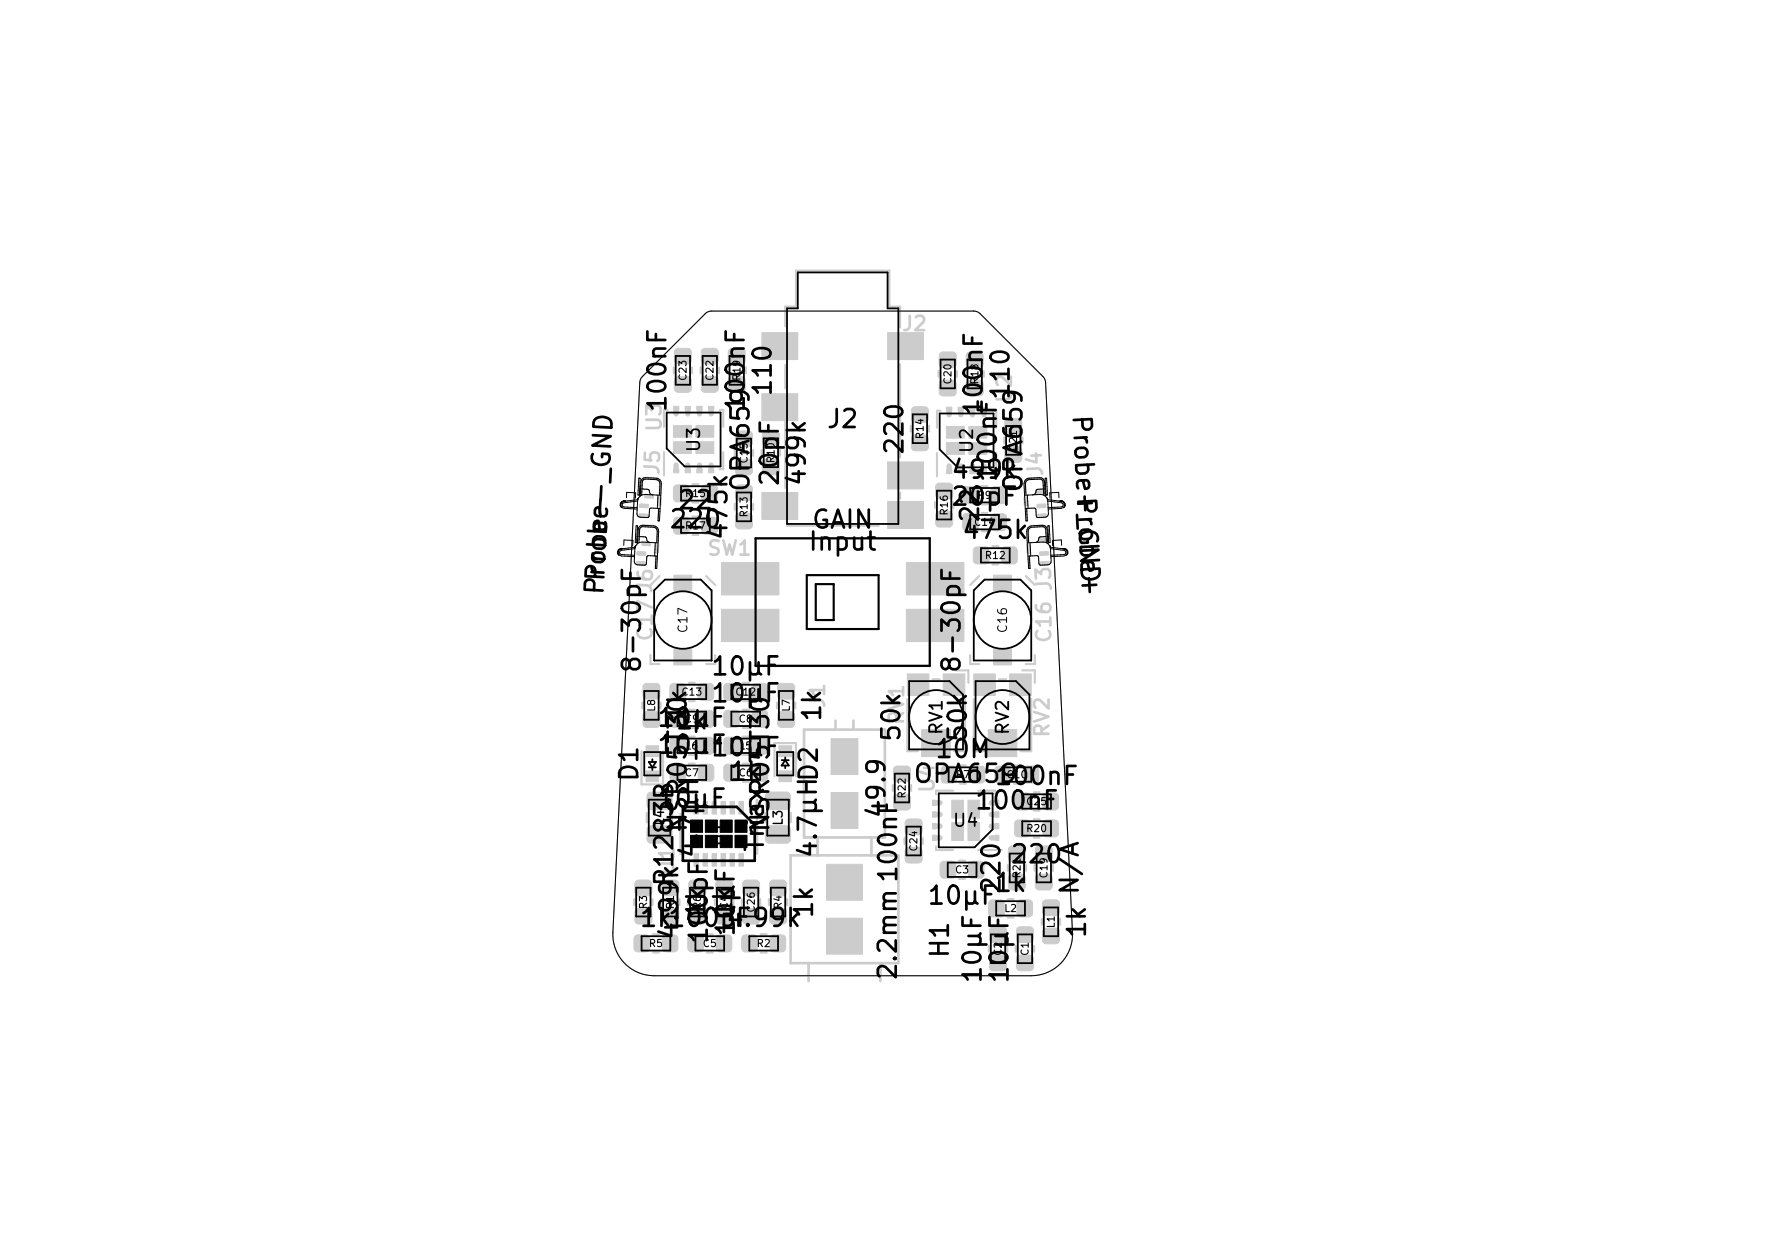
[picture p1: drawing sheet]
<svg xmlns="http://www.w3.org/2000/svg" width="297mm" height="210mm" viewBox="0 0 297 210" stroke-linecap="round" stroke-linejoin="round" font-family="sans-serif">
<defs><g id="words">
<g font-size="4.2">
<text x="128.9" y="65.3" transform="rotate(-90 128.9 65.3)">110</text>
<text x="168.6" y="65.9" transform="rotate(-90 168.6 65.9)">110</text>
<text x="111.3" y="67.9" transform="rotate(-90 111.3 67.9)">100nF</text>
<text x="124.4" y="67.9" transform="rotate(-90 124.4 67.9)">100nF</text>
<text x="138.5" y="71.4">J2</text>
<text x="164.1" y="68.5" transform="rotate(-90 164.1 68.5)">100nF</text>
<text x="179.3" y="70.5" transform="rotate(87 179.3 70.5)">Probe+_GND</text>
<text x="150.9" y="75.1" transform="rotate(-90 150.9 75.1)">220</text>
<text x="125.2" y="81.4" transform="rotate(-90 125.2 81.4)">OPA659</text>
<text x="130.1" y="80.5" transform="rotate(-90 130.1 80.5)">20pF</text>
<text x="134.6" y="80.3" transform="rotate(-90 134.6 80.3)">499k</text>
<text x="159.8" y="79.9">499k</text>
<text x="166.5" y="79.6" transform="rotate(-90 166.5 79.6)">100nF</text>
<text x="170.8" y="81.6" transform="rotate(-90 170.8 81.6)">OPA659</text>
<text x="112.7" y="88.2">220</text>
<text x="113.9" y="85">22</text>
<text x="121.5" y="89.3" transform="rotate(-90 121.5 89.3)">475k</text>
<text x="135.6" y="88.2">GAIN</text>
<text x="159.6" y="84.4">20pF</text>
<text x="161.6" y="90">475k</text>
<text x="163.5" y="86.7" transform="rotate(-90 163.5 86.7)">22</text>
<text x="180" y="84.2" transform="rotate(87 180 84.2)">Probe+</text>
<text x="101" y="95.5" transform="rotate(-87 101 95.5)">Probe-_GND</text>
<text x="135.7" y="91.9">Input</text>
<text x="100.9" y="97.7" transform="rotate(-87 100.9 97.7)">Probe-</text>
<text x="107" y="110.3" transform="rotate(-90 107 110.3)">8-30pF</text>
<text x="119.7" y="112.8">10µF</text>
<text x="160.4" y="110.3" transform="rotate(-90 160.4 110.3)">8-30pF</text>
<text x="119.7" y="117.3">10µF</text>
<text x="110.7" y="121.3">10µF</text>
<text x="110.7" y="125.8">10µF10µF</text>
<text x="113.3" y="121.8">1k</text>
<text x="114.6" y="120.1" transform="rotate(-90 114.6 120.1)">1k</text>
<text x="137.1" y="120.1" transform="rotate(-90 137.1 120.1)">1k</text>
<text x="150.4" y="123.2" transform="rotate(-90 150.4 123.2)">50k</text>
<text x="161.5" y="123.2" transform="rotate(-90 161.5 123.2)">50k</text>
<text x="106.6" y="130.2" transform="rotate(-90 106.6 130.2)">D1</text>
<text x="122.3" y="130.3">1k</text>
<text x="153.3" y="130.7">OPA659</text>
<text x="156.8" y="126.6">10M</text>
<text x="167.1" y="131.1">100nF</text>
<text x="110.7" y="134.8">10µF</text>
<text x="114.7" y="137.9" transform="rotate(-90 114.7 137.9)">NSR05T30</text>
<text x="128.5" y="137.9" transform="rotate(-90 128.5 137.9)">NSR05T30</text>
<text x="147.9" y="135.7" transform="rotate(-90 147.9 135.7)">49.9</text>
<text x="163.8" y="135.1">100nF</text>
<text x="116.6" y="142.2" transform="rotate(-90 116.6 142.2)">4.7µH</text>
<text x="127.6" y="141.8" transform="rotate(-90 127.6 141.8)">Triax</text>
<text x="136.4" y="142.2" transform="rotate(-90 136.4 142.2)">4.7µHD2</text>
<text x="149.8" y="146.5" transform="rotate(-90 149.8 146.5)">100nF</text>
<text x="166.5" y="148.9">1k</text>
<text x="167.1" y="148.4" transform="rotate(-90 167.1 148.4)">220</text>
<text x="169.7" y="144.1">220</text>
<text x="180.2" y="148.5" transform="rotate(-90 180.2 148.5)">N/A</text>
<text x="107.3" y="154.8">1k100pF</text>
<text x="113.3" y="155.9" transform="rotate(-90 113.3 155.9)">4.99kR1283B</text>
<text x="117.8" y="153" transform="rotate(-90 117.8 153)">1k</text>
<text x="122.3" y="153" transform="rotate(-90 122.3 153)">1k</text>
<text x="122.4" y="154.8">4.99k</text>
<text x="122.7" y="155.5" transform="rotate(-90 122.7 155.5)">10µF</text>
<text x="135.8" y="153" transform="rotate(-90 135.8 153)">1k</text>
<text x="155.9" y="151">10µF</text>
<text x="118.2" y="156.7" transform="rotate(-90 118.2 156.7)">100pF</text>
<text x="158.5" y="159.6" transform="rotate(-90 158.5 159.6)">H1</text>
<text x="181.4" y="156.3" transform="rotate(-90 181.4 156.3)">1k</text>
<text x="149.8" y="162.7" transform="rotate(-90 149.8 162.7)">2.2mm</text>
<text x="163.9" y="163.3" transform="rotate(-90 163.9 163.3)">10µF</text>
<text x="168.4" y="163.3" transform="rotate(-90 168.4 163.3)">10µF</text>
</g>
<g font-size="3.3" fill="#ccc">
<text x="150.9" y="55.2">J2</text>
<text x="118.3" y="92.7">SW1</text>
<text x="109" y="106.6" transform="rotate(-90 109 106.6)">C17</text>
<text x="175.6" y="106.9" transform="rotate(-90 175.6 106.9)">C16</text>
<text x="175.3" y="123" transform="rotate(-90 175.3 123)">RV2</text>
</g>
<g font-size="3.3">
<text x="110.5" y="71.8" transform="rotate(-90 110.5 71.8)">U3</text>
<text x="169" y="67" transform="rotate(-90 169 67)">U2</text>
<text x="110.1" y="79.1" transform="rotate(-87 110.1 79.1)">J5</text>
<text x="174.2" y="79.2" transform="rotate(-93 174.2 79.2)">J4</text>
<text x="108.9" y="98.9" transform="rotate(-87 108.9 98.9)">J6</text>
<text x="175.7" y="98.4" transform="rotate(-93 175.7 98.4)">J3</text>
<text x="137.8" y="118" transform="rotate(-90 137.8 118)">J1</text>
<text x="151" y="120.9" transform="rotate(-90 151 120.9)">RV1</text>
<text x="156.1" y="132.1" transform="rotate(-90 156.1 132.1)">U4</text>
<text x="112.6" y="145.9" transform="rotate(-90 112.6 145.9)">U1</text>
</g>
<g font-size="2.9">
<text x="116.9" y="75.3" transform="rotate(-90 116.9 75.3)">U3</text>
<text x="162.5" y="75.4" transform="rotate(-90 162.5 75.4)">U2</text>
<text x="157.4" y="122.6" transform="rotate(-90 157.4 122.6)">RV1</text>
<text x="168.5" y="122.6" transform="rotate(-90 168.5 122.6)">RV2</text>
<text x="121.1" y="141.1" transform="rotate(-90 121.1 141.1)">U1</text>
<text x="159.5" y="138">U4</text>
</g>
<g font-size="2.1">
<text x="114.8" y="105.5" transform="rotate(-90 114.8 105.5)">C17</text>
<text x="168.2" y="105.5" transform="rotate(-90 168.2 105.5)">C16</text>
<text x="110.9" y="137.8" transform="rotate(-90 110.9 137.8)">L4</text>
<text x="130.7" y="137.8" transform="rotate(-90 130.7 137.8)">L3</text>
</g>
<g font-size="1.7">
<text x="114.7" y="63.4" transform="rotate(-90 114.7 63.4)">C23</text>
<text x="119.2" y="63.4" transform="rotate(-90 119.2 63.4)">C22</text>
<text x="123.7" y="63.4" transform="rotate(-90 123.7 63.4)">R19</text>
<text x="158.9" y="64" transform="rotate(-90 158.9 64)">C20</text>
<text x="163.4" y="64" transform="rotate(-90 163.4 64)">R18</text>
<text x="124.9" y="77.2" transform="rotate(-90 124.9 77.2)">C15</text>
<text x="129.4" y="77.1" transform="rotate(-90 129.4 77.1)">R10</text>
<text x="154.3" y="73.1" transform="rotate(-90 154.3 73.1)">R14</text>
<text x="169.9" y="75.1" transform="rotate(-90 169.9 75.1)">C21</text>
<text x="114.6" y="83">R15</text>
<text x="163.4" y="83.3">R9</text>
<text x="114.6" y="88.4">R17</text>
<text x="124.9" y="86.2" transform="rotate(-90 124.9 86.2)">R13</text>
<text x="158.3" y="85.9" transform="rotate(-90 158.3 85.9)">R16</text>
<text x="162.9" y="87.8">C14</text>
<text x="164.7" y="93.3">R12</text>
<text x="109.4" y="118.8" transform="rotate(-90 109.4 118.8)">L8</text>
<text x="114" y="116.1">C13</text>
<text x="123" y="116.1">C12</text>
<text x="131.9" y="118.8" transform="rotate(-90 131.9 118.8)">L7</text>
<text x="114.5" y="120.6">C9</text>
<text x="114.6" y="125.1">L6</text>
<text x="123.5" y="120.6">C8</text>
<text x="123.6" y="125.1">L5</text>
<text x="114.5" y="129.6">C7</text>
<text x="123.5" y="129.6">C6</text>
<text x="159.8" y="129.9">R7</text>
<text x="168.3" y="129.9">C10</text>
<text x="151.3" y="133.1" transform="rotate(-90 151.3 133.1)">R22</text>
<text x="171.6" y="134.4">C25</text>
<text x="153.2" y="142" transform="rotate(-90 153.2 142)">C24</text>
<text x="171.6" y="138.9">R20</text>
<text x="159.7" y="145.8">C3</text>
<text x="170.5" y="146.5" transform="rotate(-90 170.5 146.5)">R21</text>
<text x="175" y="146.5" transform="rotate(-90 175 146.5)">C19</text>
<text x="108.1" y="151.7" transform="rotate(-90 108.1 151.7)">R3</text>
<text x="112.6" y="151.7" transform="rotate(-90 112.6 151.7)">R1</text>
<text x="117.1" y="151.7" transform="rotate(-90 117.1 151.7)">R6</text>
<text x="121.6" y="151.7" transform="rotate(-90 121.6 151.7)">C4</text>
<text x="126.1" y="152.2" transform="rotate(-90 126.1 152.2)">C26</text>
<text x="130.6" y="151.7" transform="rotate(-90 130.6 151.7)">R4</text>
<text x="167.9" y="152.3">L2</text>
<text x="176.2" y="154.9" transform="rotate(-90 176.2 154.9)">L1</text>
<text x="108.5" y="158.1">R5</text>
<text x="117.5" y="158.1">C5</text>
<text x="126.5" y="158.1">R2</text>
<text x="167.3" y="159.5" transform="rotate(-90 167.3 159.5)">C2</text>
<text x="171.8" y="159.5" transform="rotate(-90 171.8 159.5)">C1</text>
</g>
</g></defs>
<path d="M107.3 62.9l10.5-10.5 .8-.4 44.1-.1 .6 .2 .4 .3 10.6 10.6 .4 .8 4.5 92a6.9 6.9 0 0 1-6.9 7.1h-63a6.9 6.9 0 0 1-6.9-7.1l4.5-91.9" fill="none" stroke="#ccc" stroke-width=".17"/>
<g fill="#ccc" stroke="#ccc" stroke-width=".17">
<path d="M151.4 101.7h9.6v5.4h-9.6z"/>
<path d="M120.5 101.7h9.6v5.4h-9.6z"/>
<path d="M151.4 93.9h9.6v5.4h-9.6z"/>
<path d="M120.5 93.9h9.6v5.4h-9.6z"/>
<path d="M162.8 91.5l.4-.2h1.4a.66 .66 0 0 1 .6 .7v1.5a.66 .66 0 0 1-.6 .7h-1.3a.66 .66 0 0 1-.7-.7v-1.6z"/>
<path d="M167.5 91.5l.4-.2h1.4a.66 .66 0 0 1 .7 .7v1.5a.66 .66 0 0 1-.7 .7h-1.3a.66 .66 0 0 1-.7-.7v-1.6z"/>
<path d="M107.6 114.3l.4-.2h1.6a.66 .66 0 0 1 .7 .7v1.3a.66 .66 0 0 1-.7 .6h-1.5a.66 .66 0 0 1-.7-.6v-1.4z"/>
<path d="M107.6 119l.4-.1 1.6-.1a.66 .66 0 0 1 .7 .7v1.3a.66 .66 0 0 1-.7 .7h-1.5a.66 .66 0 0 1-.7-.7v-1.4z"/>
<path d="M130.1 114.3l.4-.2h1.6a.66 .66 0 0 1 .7 .7v1.3a.66 .66 0 0 1-.7 .6h-1.5a.66 .66 0 0 1-.7-.6v-1.4z"/>
<path d="M130.1 119l.4-.1 1.6-.1a.66 .66 0 0 1 .7 .7v1.3a.66 .66 0 0 1-.7 .7h-1.5a.66 .66 0 0 1-.7-.7v-1.4z"/>
<path d="M174.3 150.5l.4-.2h1.7a.66 .66 0 0 1 .6 .6v1.3a.66 .66 0 0 1-.6 .7h-1.6a.66 .66 0 0 1-.6-.7v-1.3z"/>
<path d="M174.3 155.2l.4-.2h1.7a.66 .66 0 0 1 .6 .7v1.3a.66 .66 0 0 1-.6 .6h-1.6a.66 .66 0 0 1-.6-.6v-1.4z"/>
<path d="M148.3 55.5h6v4.5h-6z"/>
<path d="M148.3 77.1h6v4.5h-6z"/>
<path d="M148.3 83.7h6v4.5h-6z"/>
<path d="M127.3 55.5h6v4.5h-6z"/>
<path d="M127.3 65.7h6v4.5h-6z"/>
<path d="M127.3 82.2h6v4.5h-6z"/>
<path d="M109.5 91l.4-.1 .2 .1-.1 1.3-.1 .1-.5-.1z"/>
<path d="M107.3 90.5l1.3 .1 .1 .5-.1 .1-1.3-.1-.1-.2z"/>
<path d="M106.4 92.2h1.4l.1 .5-.2 .1-1.2-.1-.1-.1z"/>
<path d="M106.4 93.8h1.3l.1 .5-.2 .1-1.2-.1-.1-.1z"/>
<path d="M110 83h.4l.1 .1-.1 1.2-.1 .2-.4-.2z"/>
<path d="M107.7 82.6h1.4l.1 .5-.2 .1-1.2-.1-.1-.1z"/>
<path d="M106.9 84.2h1.3l.1 .5-.1 .1-1.3-.1-.1-.1z"/>
<path d="M106.8 85.8l1.4 .1v.5l-.1 .1-1.3-.1-.1-.1z"/>
<path d="M173.4 85.9l1.3-.1 .1 .5-.1 .1-1.3 .1-.1-.2z"/>
<path d="M173.3 84.3l1.3-.1 .1 .4-.1 .1-1.2 .1-.2-.1z"/>
<path d="M171.1 83h.4l.1 .1 .1 1.2-.1 .1h-.5z"/>
<path d="M173.1 82l1.4-.1 .1 .5-.1 .1-1.3 .1-.1-.2z"/>
<path d="M173.7 92.2l1.4-.1 .1 .5-.1 .1-1.3 .1-.1-.2z"/>
<path d="M171.6 91l.4-.1 .1 .1 .1 1.3-.1 .1-.5-.1z"/>
<path d="M173.6 90l1.3-.1 .2 .4-.2 .2h-1.2l-.1-.1z"/>
<path d="M138.8 123.3h4.5v6h-4.5z"/>
<path d="M138.8 132.3h4.5v6h-4.5z"/>
<path d="M138.1 144.3h6v6h-6z"/>
<path d="M138.1 153.3h6v6h-6z"/>
<path d="M124.2 147.2l.4-.2h1.7a.66 .66 0 0 1 .6 .6v1.3a.66 .66 0 0 1-.6 .7h-1.6a.66 .66 0 0 1-.6-.7v-1.3z"/>
<path d="M130.1 124.5h2.1v1.8h-2.1z"/>
<path d="M130.1 128.7h2.1v1.8h-2.1z"/>
<path d="M107.9 128.7h2.1v1.8h-2.1z"/>
<path d="M107.9 124.5h2.1v1.8h-2.1z"/>
<path d="M155.8 135.6h.6v.9h-.6z"/>
<path d="M155.8 133.6h.6v.9h-.6z"/>
<path d="M166.3 137.5h.6v.9h-.6z"/>
<path d="M166.3 139.5h.6v.9h-.6z"/>
<path d="M159 133.6h2v3h-2z"/>
<path d="M161.7 133.6h2v3h-2z"/>
<path d="M159 137.4h2v3h-2z"/>
<path d="M161.7 137.4h2v3h-2z"/>
<path d="M155.8 139.5h.6v.9h-.6z"/>
<path d="M155.8 137.5h.6v.9h-.6z"/>
<path d="M116.4 67.8h.9v.6h-.9z"/>
<path d="M118.4 67.8h.9v.6h-.9z"/>
<path d="M118.4 78.3h.9v.6h-.9z"/>
<path d="M114.5 78.3h.9v.6h-.9z"/>
<path d="M112.5 78.3h.9v.6h-.9z"/>
<path d="M116.3 71.1h3v1.9h-3z"/>
<path d="M116.3 73.8h3v1.9h-3z"/>
<path d="M112.5 71.1h3v1.9h-3z"/>
<path d="M112.5 73.8h3v1.9h-3z"/>
<path d="M112.5 67.8h.9v.6h-.9z"/>
<path d="M114.5 67.8h.9v.6h-.9z"/>
<path d="M116.4 78.3h.9v.6h-.9z"/>
<path d="M158.1 78.5h.9v.6h-.9z"/>
<path d="M161.9 71.2h3v2h-3z"/>
<path d="M161.9 73.9h3v2h-3z"/>
<path d="M158.1 71.2h3v2h-3z"/>
<path d="M158.1 73.9h3v2h-3z"/>
<path d="M158.1 68h.9v.6h-.9z"/>
<path d="M123.5 142.5h.7v2.1h-.7z"/>
<path d="M122 142.5h.7v2.1h-.7z"/>
<path d="M120.5 142.5h.7v2.1h-.7z"/>
<path d="M119 142.5h.7v2.1h-.7z"/>
<path d="M117.5 142.5h.7v2.1h-.7z"/>
<path d="M116 142.5h.7v2.1h-.7z"/>
<path d="M122 133.8h.7v2.1h-.7z"/>
<path d="M165.1 121.8h4.8v4.5h-4.8z"/>
<path d="M162.7 112.5h3.6v3.6h-3.6z"/>
<path d="M168.7 112.5h3.6v3.6h-3.6z"/>
<path d="M154 121.8h4.8v4.5h-4.8z"/>
<path d="M151.6 112.5h3.6v3.6h-3.6z"/>
<path d="M157.6 112.5h3.6v3.6h-3.6z"/>
<path d="M149.4 132.8l.4-.1 1.7-.1a.66 .66 0 0 1 .6 .7v1.3a.66 .66 0 0 1-.6 .7h-1.6a.66 .66 0 0 1-.6-.7v-1.4z"/>
<path d="M149.4 128.1l.4-.2h1.7a.66 .66 0 0 1 .6 .7v1.3a.66 .66 0 0 1-.6 .6h-1.6a.66 .66 0 0 1-.6-.6v-1.4z"/>
<path d="M174.4 137.1l.4-.2h1.4a.66 .66 0 0 1 .7 .7v1.5a.66 .66 0 0 1-.7 .7h-1.3a.66 .66 0 0 1-.7-.7v-1.6z"/>
<path d="M169.7 137.1l.4-.2h1.4a.66 .66 0 0 1 .6 .7v1.5a.66 .66 0 0 1-.6 .7h-1.3a.66 .66 0 0 1-.7-.7v-1.6z"/>
<path d="M156.5 80.9l.4-.2h1.6a.66 .66 0 0 1 .7 .6v1.3a.66 .66 0 0 1-.7 .7h-1.5a.66 .66 0 0 1-.7-.7v-1.3z"/>
<path d="M156.5 85.6l.4-.2h1.6a.66 .66 0 0 1 .7 .7v1.3a.66 .66 0 0 1-.7 .6h-1.5a.66 .66 0 0 1-.7-.6v-1.4z"/>
<path d="M152.4 72.8l.4-.1 1.7-.1a.66 .66 0 0 1 .6 .7v1.3a.66 .66 0 0 1-.6 .7h-1.6a.66 .66 0 0 1-.6-.7v-1.4z"/>
<path d="M152.4 68.1l.4-.2h1.7a.66 .66 0 0 1 .6 .7v1.3a.66 .66 0 0 1-.6 .6h-1.6a.66 .66 0 0 1-.6-.6v-1.4z"/>
<path d="M123 85.9l.4-.2h1.7a.66 .66 0 0 1 .6 .7v1.3a.66 .66 0 0 1-.6 .6h-1.6a.66 .66 0 0 1-.6-.6v-1.4z"/>
<path d="M123 81.2l.4-.2h1.7a.66 .66 0 0 1 .6 .6v1.3a.66 .66 0 0 1-.6 .7h-1.6a.66 .66 0 0 1-.6-.7v-1.3z"/>
<path d="M106.1 156.3l.4-.2h1.4a.66 .66 0 0 1 .6 .7v1.5a.66 .66 0 0 1-.6 .7h-1.3a.66 .66 0 0 1-.7-.7v-1.6z"/>
<path d="M110.8 156.3l.4-.2h1.4a.66 .66 0 0 1 .7 .7v1.5a.66 .66 0 0 1-.7 .7h-1.3a.66 .66 0 0 1-.7-.7v-1.6z"/>
<path d="M128.7 147.2l.4-.2h1.7a.66 .66 0 0 1 .6 .6v1.3a.66 .66 0 0 1-.6 .7h-1.6a.66 .66 0 0 1-.6-.7v-1.3z"/>
<path d="M106.2 147.2l.4-.2h1.7a.66 .66 0 0 1 .6 .6v1.3a.66 .66 0 0 1-.6 .7h-1.6a.66 .66 0 0 1-.6-.7v-1.3z"/>
<path d="M106.2 151.9l.4-.2h1.7a.66 .66 0 0 1 .6 .7v1.3a.66 .66 0 0 1-.6 .6h-1.6a.66 .66 0 0 1-.6-.6v-1.4z"/>
<path d="M124.1 156.3l.4-.2h1.4a.66 .66 0 0 1 .6 .7v1.5a.66 .66 0 0 1-.6 .7h-1.3a.66 .66 0 0 1-.7-.7v-1.6z"/>
<path d="M128.8 156.3l.4-.2h1.4a.66 .66 0 0 1 .7 .7v1.5a.66 .66 0 0 1-.7 .7h-1.3a.66 .66 0 0 1-.7-.7v-1.6z"/>
<path d="M128.1 132.5l.4-.2h2.9a.73 .73 0 0 1 .7 .7v1.5a.73 .73 0 0 1-.7 .7h-2.8a.73 .73 0 0 1-.7-.7v-1.6z"/>
<path d="M128.1 138.1l.4-.2h2.9a.73 .73 0 0 1 .7 .7v1.5a.73 .73 0 0 1-.7 .7h-2.8a.73 .73 0 0 1-.7-.7v-1.5z"/>
<path d="M165.3 150.5l.4-.2h1.4a.66 .66 0 0 1 .7 .6v1.6a.66 .66 0 0 1-.7 .6h-1.3a.66 .66 0 0 1-.6-.6v-1.6z"/>
<path d="M170.1 150.5l.4-.2h1.4a.66 .66 0 0 1 .6 .6v1.6a.66 .66 0 0 1-.6 .6h-1.4a.66 .66 0 0 1-.6-.6v-1.6z"/>
<path d="M151.4 141.7l.4-.2h1.6a.66 .66 0 0 1 .7 .7v1.3a.66 .66 0 0 1-.7 .6h-1.5a.66 .66 0 0 1-.7-.6v-1.4z"/>
<path d="M151.4 137l.4-.2h1.6a.66 .66 0 0 1 .7 .6v1.3a.66 .66 0 0 1-.7 .7h-1.5a.66 .66 0 0 1-.7-.7v-1.3z"/>
<path d="M112.8 63.1l.4-.2h1.7a.66 .66 0 0 1 .6 .7v1.3a.66 .66 0 0 1-.6 .6h-1.6a.66 .66 0 0 1-.6-.6v-1.4z"/>
<path d="M112.8 58.4l.4-.2h1.7a.66 .66 0 0 1 .6 .6v1.3a.66 .66 0 0 1-.6 .7h-1.6a.66 .66 0 0 1-.6-.7v-1.3z"/>
<path d="M117.3 58.4l.4-.2h1.7a.66 .66 0 0 1 .6 .6v1.3a.66 .66 0 0 1-.6 .7h-1.6a.66 .66 0 0 1-.6-.7v-1.3z"/>
<path d="M117.3 63.1l.4-.2h1.7a.66 .66 0 0 1 .6 .7v1.3a.66 .66 0 0 1-.6 .6h-1.6a.66 .66 0 0 1-.6-.6v-1.4z"/>
<path d="M157.1 59l.4-.2h1.6a.66 .66 0 0 1 .7 .6v1.3a.66 .66 0 0 1-.7 .7h-1.5a.66 .66 0 0 1-.7-.7v-1.3z"/>
<path d="M157.1 63.7l.4-.2h1.6a.66 .66 0 0 1 .7 .7v1.3a.66 .66 0 0 1-.7 .6h-1.5a.66 .66 0 0 1-.7-.6v-1.4z"/>
<path d="M173.1 146.2l.4-.2h1.7a.66 .66 0 0 1 .6 .7v1.3a.66 .66 0 0 1-.6 .6h-1.6a.66 .66 0 0 1-.6-.6v-1.4z"/>
<path d="M112.6 108.5h3v2.5h-3z"/>
<path d="M112.6 96h3v2.6h-3z"/>
<path d="M166 108.5h3v2.5h-3z"/>
<path d="M166 96h3v2.6h-3z"/>
<path d="M116.8 114.3l.4-.2h1.4a.66 .66 0 0 1 .7 .7v1.5a.66 .66 0 0 1-.7 .7h-1.3a.66 .66 0 0 1-.7-.7v-1.6z"/>
<path d="M121.1 118.8l.4-.2h1.4a.66 .66 0 0 1 .6 .7v1.5a.66 .66 0 0 1-.6 .7h-1.3a.66 .66 0 0 1-.7-.7v-1.6z"/>
<path d="M116.8 127.8l.4-.2h1.4a.66 .66 0 0 1 .7 .7v1.5a.66 .66 0 0 1-.7 .7h-1.3a.66 .66 0 0 1-.7-.7v-1.6z"/>
<path d="M121.1 127.8l.4-.2h1.4a.66 .66 0 0 1 .6 .7v1.5a.66 .66 0 0 1-.6 .7h-1.3a.66 .66 0 0 1-.7-.7v-1.6z"/>
<path d="M115.1 156.3l.4-.2h1.4a.66 .66 0 0 1 .6 .7v1.5a.66 .66 0 0 1-.6 .7h-1.3a.66 .66 0 0 1-.7-.7v-1.6z"/>
<path d="M119.8 156.3l.4-.2h1.4a.66 .66 0 0 1 .7 .7v1.5a.66 .66 0 0 1-.7 .7h-1.3a.66 .66 0 0 1-.7-.7v-1.6z"/>
<path d="M162 144l.4-.2h1.4a.66 .66 0 0 1 .6 .7v1.5a.66 .66 0 0 1-.6 .7h-1.4a.66 .66 0 0 1-.6-.7v-1.6z"/>
<path d="M157.2 144l.4-.2h1.4a.66 .66 0 0 1 .7 .7v1.5a.66 .66 0 0 1-.7 .7h-1.3a.66 .66 0 0 1-.6-.7v-1.6z"/>
<path d="M170 159.7l.4-.2h1.6a.66 .66 0 0 1 .7 .7v1.3a.66 .66 0 0 1-.7 .6h-1.5a.66 .66 0 0 1-.7-.6v-1.4z"/>
<path d="M170 155l.4-.2h1.6a.66 .66 0 0 1 .7 .6v1.3a.66 .66 0 0 1-.7 .7h-1.5a.66 .66 0 0 1-.7-.7v-1.3z"/>
</g>
<g fill="none" stroke="#ccc" stroke-width=".9">
<path d="M113 68.4v.7M113 77.7v.7M114.9 68.4v.7M114.9 77.7v.7M116.9 68.4v.7M116.9 77.7v.7M118.8 68.4v.7M118.8 77.7v.7M158.6 68.5v.8M156.3 139.9h.8M156.3 138h.8M156.3 136h.8"/>
<path d="M156.3 134.1h.8M165.6 139.9h.8M165.6 138h.8"/>
</g>
<path d="M117.8 136.9h2v2.1h-2zM117.8 139.5h2v2.1h-2zM120.3 136.9h2v2.1h-2zM120.3 139.5h2v2.1h-2zM122.8 139.5h2v2.1h-2zM122.8 136.9h2v2.1h-2z" fill="#000" stroke="#000" stroke-width=".17"/>
<g fill="none" stroke="#ccc" stroke-width=".45">
<path d="M107.5 80l-.3 .4-.1 1.8M109.8 79.9l.4 .4 .1 .4-.1 1.7M106.7 90.2v-1.8l.4-.5 .4-.1 1.8 .1 .5 .3 .1 .5-.1 1.6M109.7 93l-.1 1.8M110.1 85.1l-.1 1.8M126.2 89.9h29.1v21.3h-29.1zM171.5 85.1v1.8M171.9 93l.1 1.8M172.2 87.9l1.8-.1 .5 .1 .3 .5 .1 .9M174.4 80.4v.9M126.5 133.6v8.9M134.3 121.8h13.5v18h-13.5z"/>
<path d="M139.6 120.3v1.5M142.6 120.3v1.5M132.1 142.8h18v18h-18zM135.1 160.8v3"/>
</g>
<g fill="none" stroke="#ccc" stroke-width=".36">
<path d="M131.2 54.5v-3.3h1.8v-6h15.6v6h1.8v3.4M115.6 61.4v.9M117.1 61.4v.9M120.2 78.3h.6M131.2 60.9v3.9M131.2 67.8v13.7M150.4 60.8v15.6M155.2 71.1v1M156.5 75.6v3.9M156.8 62v.9M157.1 68.6h-.6v2.8M118 96.2l1.5 1.5"/>
<path d="M125.8 84.2v.9M131.2 83.1v1.8M131.5 87.8h15.3M150.4 82.2v1.1M156.2 83.9v.9M163.6 96.2l-1.5 1.5M165.8 94.3h1M171.4 96.2l1.5 1.5M107.3 117.3v1M108.7 110.9h1.5M118 110.9h1.5M151.6 116.7v8.7h1.8"/>
<path d="M155.8 113.4h1.2M159.7 111.9h2.1v2.1M161.2 116.7v8.7M162.1 110.9h1.5M162.7 116.7v8.7M166.9 113.4h1.2M170.8 111.9h2.1v2.1M172.3 116.7v8.7h-1.8M172.9 109.4v1.5h-1.5M107.2 131h3.6M129.4 124.1h3.6M154.2 140v.9"/>
<path d="M172.7 136.8h1M106 150.2v.9M109.1 159.1h1M118.1 159.1h1M127 150.2v.9M127.1 159.1h1M128.5 150.2v.9M156.4 141.3v.6h2.8M160.2 143.7h1M172.8 158v.9M174.1 153.5v.9"/>
</g>
<g fill="none" stroke="#000" stroke-width=".17">
<path d="M106.7 79.9l-.1 2.8h.4M107 79.9l-.2 2.8M107.3 80l-.2 .5-.2 2.4M107.3 62.9l10.5-10.5 .8-.4 44.1-.1 .6 .2 .4 .3 10.6 10.6 .4 .8 4.5 92a6.9 6.9 0 0 1-6.9 7.1h-63a6.9 6.9 0 0 1-6.9-7.1l4.5-91.9M174.6 79.9l.2 2.8M174.8 79.9l.2 2.8h-.4M103.4 92.7l.4 .2 2.2 .1M103.6 92l.2-.1 2.3-.3-.1 2.1 .1 .4M103.6 92.5l.2 .1 2.2 .1M103.7 84.7l.2 .1M103.8 91.6h.2M103.8 91.7h.1"/>
<path d="M104 91.6h.1M104 91.6h-.1M104.1 91.6h.1M104.1 83.7l-.3 .3M104.1 83.7h.1M104.2 83.7h.1M104.2 83.6l.2 .1M104.2 83.6l-.5 .3M104.2 83.7h-.1M104.2 83.6l-.1 .1M104.2 91.1v-.9l1.5 .1v.9M104.4 83.7h.1"/>
<path d="M104.4 83.7h-.1M104.5 83.7h.1M104.7 83.1v-.9l1.5 .1v.9M106.1 91.4l-2.3 .3M106.1 91.3v.1M106.2 91.1l-.1 .2M106.3 87.8l-.2 2.8h.4M106.3 87.8h.2l-.1 2.8M106.4 90.1l.1 .3M106.4 89.6h.2h-.1M106.5 90.8l.1-2.4a.73 .73 0 0 1 .8-.7l1.8 .1a.9 .9 0 0 1 .8 .9l-.3 6.2M106.5 83.7l-.1 2.1a.59 .59 0 0 0 .6 .6h1.3l.2-1.3 .2-.2h1.6"/>
<path d="M106.5 83.7l-2.3 .3-.2 .1-.1 .2 .1 .3 .3 .1 2.2 .1M106.5 83.4l-2.3 .3-.4 .2-.1 .4 .1 .4 .4 .2 2.2 .1M106.5 83.4h.1M106.7 83.1l-.2 .3M106.8 89.6l1.1 .1 .1 .3a.59 .59 0 0 0 .6 .6M106.8 82.1l.2 .4M106.9 81.6h.1M107.2 81.7h1.1l.2 .3a.59 .59 0 0 0 .5 .6M107.5 80.1l-.2 .4-.1 2.2M109.5 90.6l-.1 2.2M109.6 92.9l-.1 1.5M109.7 90.7l.1-1.5a.84 .84 0 0 0-.6-1.1l-1.8-.1a.5 .5 0 0 0-.5 .4l-.2 2.3"/>
<path d="M109.8 92.9h-1.7l-.1 1.2M109.9 80.2a.91 .91 0 0 1 .3 1.1v1.4M109.9 82.7l-.1 2.2M109.9 90.7l-2.6-.2a1.18 1.18 0 0 0-1.2 1.1M110 84.9l-.1 2.1h.3M110.3 80.2l.2 .6-.3 6.2M110.4 82.7l-2.6-.1a1.18 1.18 0 0 0-1.3 1.1M171.1 82.3l.3 4.7M171.3 84.9h1.6l.2 .2 .1 1.3h1.4M171.5 84.9l.1 1M171.6 90.3l.2 4.6M171.6 82.7l.2 2.2"/>
<path d="M171.7 92.9l1.6-.1 .2 .3 .1 .7M172 92.9v1M172 94.9h-.1M172.1 91.2l.1 1.6M172.3 90.6l2-.1a1.18 1.18 0 0 1 1.2 1.1M172.4 87.8l1.8-.1a.73 .73 0 0 1 .7 .7l.2 2.4M172.4 88.1l1.8-.1a.5 .5 0 0 1 .5 .4l.1 2.3M173.8 82.6l-2 .1M173.8 82.6a1.18 1.18 0 0 1 1.3 1.1M174.2 80.3l.2 2.4M174.3 81.7h-1.1l-.1 .3a.59 .59 0 0 1-.6 .6M174.4 80.2l.2 2.7"/>
<path d="M174.6 81.6h.1M174.7 81.6h-.1M174.7 82.1l-.1 .4M174.8 89.6l-1.1 .1-.2 .3a.59 .59 0 0 1-.5 .6M174.9 83.1l.1 .3M175 83.4l2.4 .3 .3 .2 .2 .4-.2 .4-.4 .2-2.2 .1M175 83.4h.1M175 83.7l2.3 .3 .3 .1v.2l-.1 .3-.2 .1-2.2 .1M175 83.7l.2 2.1a.59 .59 0 0 1-.6 .6M175.1 89.6h-.1M175.2 90.1l-.1 .3M175.3 91.1l.2 .2"/>
<path d="M175.4 90.6h-.3M175.4 90.6l-.1-2.8h-.2l.1 2.8M175.5 91.4l2.3 .3M175.5 91.4h.1M175.5 91.3v.1M175.5 91.6l2.3 .3 .2 .1M175.5 91.6l.1 2.1M176.9 83.1v-.9l-1.5 .1v.9M177 83.7h.1M177.1 83.7h.1M177.2 83.7h.2M177.4 91.1l-.1-.9-1.5 .1 .1 .9"/>
<path d="M177.4 83.6v.1M177.4 83.7h.1M177.4 83.6l-.3 .1M177.4 83.6l.4 .3M177.4 83.7l.5 .5M177.5 91.6h.1M177.6 91.6l.2 .1M177.6 91.6h-.1M177.8 91.7h.1M177.8 91.7l.4 .2M177.8 84.7l-.2 .1M177.8 91.6h-.2"/>
<path d="M178 92.5l-.3 .1-2.1 .1M178.2 92.7l-.4 .2-2.2 .1"/>
</g>
<path d="M126.2 89.9h29.1v21.3h-29.1zM134.8 96h12v9h-12zM136.3 97.5h3v6h-3z" fill="none" stroke="#000" stroke-width=".36"/>
<g fill="none" stroke="#000" stroke-width=".3">
<path d="M112.9 59.4h2.4v4.8h-2.4zM117.4 59.4h2.4v4.8h-2.4zM133.3 45.5h15v6h1.8v36h-18.6v-36h1.8zM111.4 68.9h9v9h-6l-3-3zM152.5 69.2h2.4v4.8h-2.4zM157.1 60h2.4v4.8h-2.4zM160 78l-3-3v-6h9v9M109.3 98.6v11.7M110.2 97.7l.9-.9h6l1.8 1.8v11.7M123.1 82.2v4.8h2.4v-4.8M156.5 81.9h2.4v4.8h-2.4zM163.9 91.5h4.8v2.4h-4.8z"/>
<path d="M107.6 115.4h2.4v4.8h-2.4zM109.3 110.3h9.6M113.2 114.3h4.8v2.4h-4.8M122.2 118.8v2.4h4.8M130.1 115.4h2.4v4.8h-2.4zM151.9 113.7h6.7l2.3 2.3v9.1h-9zM162.7 110.3v-11.7l1.8-1.8h6l1.8 1.8v11.7h-9.6M163 113.7h6.7l2.3 2.3v9.1h-9zM107.6 125.6h2.7M107.6 129.5h2.7M108.4 128.1h1.2M108.4 127.2h1.2l-.6 .9z"/>
<path d="M109 126.8v.4M109 128.1v.5M118 127.8v2.4M128.2 133.5h3.6v6h-3.6M129.8 125.6h2.7M129.8 129.5h2.7M130.6 126.9h1.2M131.2 126.5v.4M131.2 127.8v.5M131.2 126.9l.6 .9h-1.2zM149.5 129.2h2.4v4.8h-2.4zM151.4 138h2.4v4.8h-2.4z"/>
<path d="M156.8 132.5h9v6l-3 3h-6zM170.8 137.1h4.8v2.4h-4.8zM107.2 156.3v2.4h4.8v-2.4M108.7 148.2h-2.4v4.8M116.2 156.3v2.4h4.8v-2.4M124.3 148.2h2.4v4.8M125.2 156.3h4.8v2.4h-4.8zM128.8 153v-4.8h2.4v4.8M163.1 144h-4.8v2.4h4.8M166.4 150.5h4.8v2.4h-4.8M168.7 142.5v4.8M170 156h2.4v4.8h-2.4"/>
<path d="M171.1 142.5v4.8M173.2 142.5v4.8h2.4v-4.8M174.4 151.5h2.4v4.8h-2.4z"/>
<circle cx="114.1" cy="103.5" r="4.8"/>
<circle cx="156.4" cy="119.7" r="4.5"/>
<circle cx="167.5" cy="103.5" r="4.8"/>
<circle cx="167.5" cy="119.7" r="4.5"/>
</g>
<path d="M103.9 95.2v1.4h3M157.3 95.2v1.4h3M105.2 110.6l.3-.4 .2-.2h.6l.4 .3 .2 .3v.6l-.3 .4-.3 .2h-.6l-.2-.2-.3-.4v-.6a.65 .65 0 0 0-.7-.6 .65 .65 0 0 0-.6 .6v.6a.65 .65 0 0 0 .6 .6 .65 .65 0 0 0 .7-.6M158.6 110.6l.3-.4 .2-.2h.6l.3 .2 .3 .4v.6l-.3 .4-.3 .2h-.6l-.2-.2-.3-.4v-.6a.65 .65 0 0 0-.7-.6 .65 .65 0 0 0-.6 .6v.6a.65 .65 0 0 0 .6 .6 .65 .65 0 0 0 .7-.6M114.1 134.7h9l3 3v6h-12z" fill="none" stroke="#000" stroke-width=".45"/>
<use href="#words"/>
</svg>
